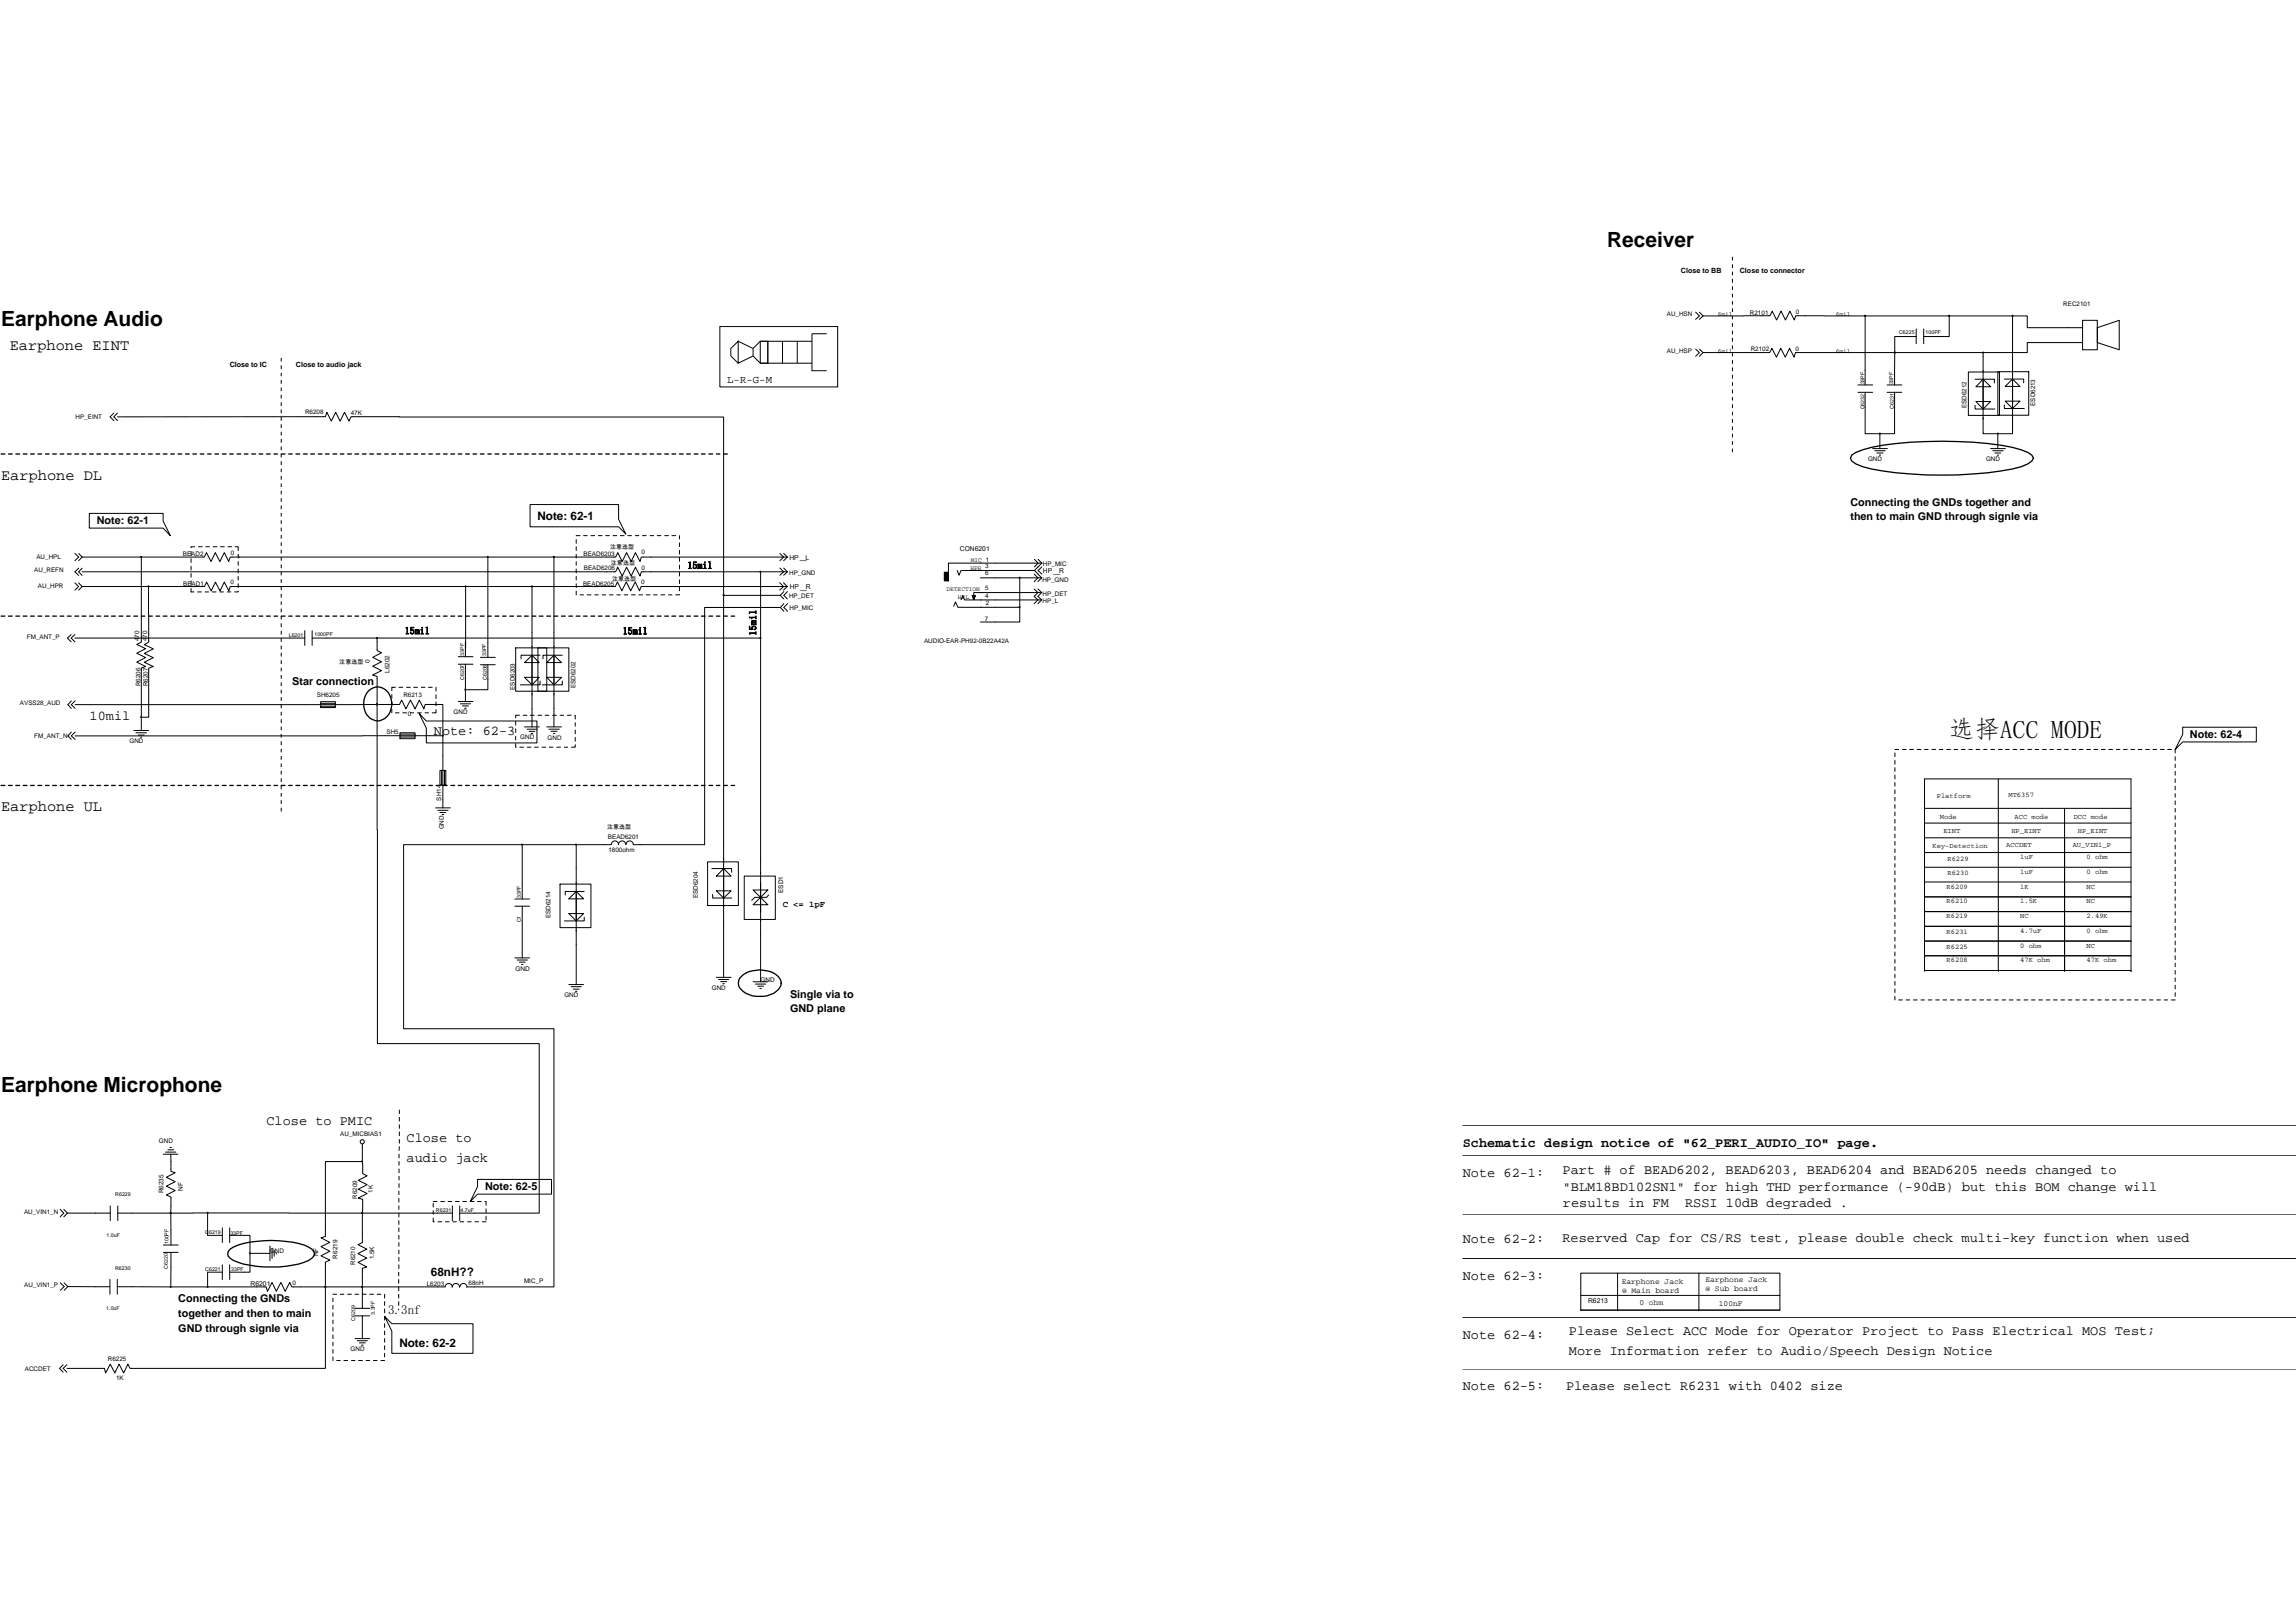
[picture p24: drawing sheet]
<svg xmlns="http://www.w3.org/2000/svg" width="297mm" height="210mm" viewBox="0 0 297 210" stroke-linecap="round" stroke-linejoin="round" font-family="sans-serif">
<defs><g id="words">
<text font-size="3.3" x="252.2" y="95.4">选择ACC MODE</text>
<g font-size="2.7">
<text x="207.9" y="31.9">Receiver</text>
<text x=".1" y="42.1">Earphone Audio</text>
<text x=".1" y="141.3">Earphone Microphone</text>
</g>
<g font-size="2">
<text x="1.3" y="45.3">Earphone EINT</text>
<text x=".1" y="62.1">Earphone DL</text>
<text x=".1" y="105">Earphone UL</text>
</g>
<g font-size="1.8">
<text x="11.6" y="93.2">10mil</text>
<text x="56.1" y="95.1">Note: 62-3</text>
<text x="34.5" y="145.6">Close to PMIC</text>
<text x="52.6" y="147.8">Close to</text>
<text x="189.2" y="148.4">Schematic design notice of &quot;62_PERI_AUDIO_IO&quot; page.</text>
<text x="52.6" y="150.3">audio jack</text>
<text x="189.2" y="152.2">Note 62-1:</text>
<text x="202.2" y="151.9">Part # of BEAD6202, BEAD6203, BEAD6204 and BEAD6205 needs changed to</text>
<text x="202.2" y="154.1">&quot;BLM18BD102SN1&quot; for high THD performance (-90dB) but this BOM change will</text>
<text x="189.2" y="160.8">Note 62-2:</text>
<text x="202.1" y="160.7">Reserved Cap for CS/RS test, please double check multi-key function when used</text>
<text x="202.2" y="156.2">results in FM</text>
<text x="218" y="156.2">RSSI 10dB degraded .</text>
<text x="189.2" y="165.6">Note 62-3:</text>
<text x="189.2" y="173.2">Note 62-4:</text>
<text x="203" y="172.8">Please Select ACC Mode for Operator Project to Pass Electrical MOS Test;</text>
<text x="189.2" y="179.9">Note 62-5:</text>
<text x="202.6" y="179.9">Please select R6231 with 0402 size</text>
<text x="203" y="175.3">More Information refer to Audio/Speech Design Notice</text>
</g>
<text font-size="1.7" x="50.2" y="170">3.3nf</text>
<g font-size="1.5">
<text x="69.5" y="67.3">Note: 62-1</text>
<text x="55.7" y="165.1">68nH??</text>
<text x="51.7" y="174.2">Note: 62-2</text>
</g>
<g font-size="1.4">
<text x="94.1" y="49.5">L-R-G-M</text>
<text x="239.4" y="65.5">Connecting the GNDs together and</text>
<text x="12.5" y="67.8">Note: 62-1</text>
<text x="239.4" y="67.3">then to main GND through signle via</text>
<text x="37.8" y="88.6">Star connection</text>
<text x="283.3" y="95.5">Note: 62-4</text>
<text x="102.2" y="129.1">Single via to</text>
<text x="102.2" y="131">GND plane</text>
<text x="62.8" y="154">Note: 62-5</text>
<text x="23.1" y="168.5">Connecting the GNDs</text>
<text x="23.1" y="170.4">together and then to main</text>
<text x="23.1" y="172.3">GND through signle via</text>
</g>
<g font-size="1.3">
<text x="88.9" y="73.6">15mil</text>
<text x="52.4" y="82">15mil</text>
<text x="80.6" y="82">15mil</text>
<text x="97.8" y="82.2" transform="rotate(-90 97.8 82.2)">15mil</text>
</g>
<text font-size="1.1" x="101.3" y="117.3">C &lt;= 1pF</text>
<g font-size="1">
<text x="209.8" y="166.2">Earphone Jack</text>
<text x="209.8" y="167.3">@ Main board</text>
<text x="220.6" y="165.9">Earphone Jack</text>
<text x="220.6" y="167.1">@ Sub board</text>
<text x="212.1" y="168.9">0 ohm</text>
<text x="222.4" y="168.9">100nF</text>
</g>
<g font-size=".9">
<text x="217.5" y="35.3">Close to BB</text>
<text x="225.1" y="35.3">Close to connector</text>
<text x="29.7" y="47.5">Close to IC</text>
<text x="38.3" y="47.5">Close to audio jack</text>
<text x="124.2" y="71.2">CON6201</text>
<text x="102.1" y="72.4">HP</text>
<text x="102.2" y="76.2">HP</text>
<text x="104.2" y="72.4">L</text>
<text x="104.2" y="76.2">R</text>
<text x="104.3" y="72.6" transform="rotate(-90 104.3 72.6)">︳</text>
<text x="104.3" y="76.4" transform="rotate(-90 104.3 76.4)">︳</text>
<text x="134.9" y="74.2">HP</text>
<text x="137" y="74.2">R</text>
<text x="137.1" y="74.4" transform="rotate(-90 137.1 74.4)">︳</text>
<text x="250.6" y="103.2">Platform</text>
<text x="251" y="106">Mode</text>
<text x="251.4" y="107.8">EINT</text>
<text x="259.8" y="103.1">MT6357</text>
<text x="260.2" y="107.8">HP_EINT</text>
<text x="260.6" y="105.9">ACC mode</text>
<text x="268.3" y="105.9">DCC mode</text>
<text x="268.8" y="107.8">HP_EINT</text>
<text x="250" y="109.7">Key-Detection</text>
<text x="251.9" y="113.2">R6230</text>
<text x="251.9" y="111.4">R6229</text>
<text x="259.6" y="109.5">ACCDET</text>
<text x="261.4" y="111.1">1uF</text>
<text x="261.4" y="113.1">1uF</text>
<text x="268.2" y="109.5">AU_VIN1_P</text>
<text x="270" y="111.1">0 ohm</text>
<text x="270" y="113.1">0 ohm</text>
<text x="251.8" y="115">R6209</text>
<text x="251.8" y="118.8">R6219</text>
<text x="251.8" y="116.9">R6210</text>
<text x="261.4" y="115">1K</text>
<text x="261.4" y="116.9">1.5K</text>
<text x="261.4" y="118.8">NC</text>
<text x="270" y="115">NC</text>
<text x="270" y="116.9">NC</text>
<text x="270" y="118.8">2.49K</text>
<text x="251.8" y="120.9">R6231</text>
<text x="251.8" y="122.8">R6225</text>
<text x="251.8" y="124.5">R6208</text>
<text x="261.4" y="124.5">47K ohm</text>
<text x="261.4" y="120.7">4.7uF</text>
<text x="261.4" y="122.6">0 ohm</text>
<text x="270" y="124.5">47K ohm</text>
<text x="270" y="120.7">0 ohm</text>
<text x="270" y="122.6">NC</text>
<text x="32.4" y="166.3">R6201</text>
<text x="205.5" y="168.5">R6213</text>
</g>
<g font-size=".8">
<text x="215.6" y="40.9">AU_HSN</text>
<text x="222.2" y="40.9">6mil</text>
<text x="226.4" y="40.7">R2101</text>
<text x="232.3" y="40.6">0</text>
<text x="237.5" y="40.9">6mil</text>
<text x="266.9" y="39.6">REC2101</text>
<text x="215.6" y="45.7">AU_HSP</text>
<text x="222.2" y="45.6">6mil</text>
<text x="226.5" y="45.5">R2102</text>
<text x="232.3" y="45.4">0</text>
<text x="237.5" y="45.6">6mil</text>
<text x="39.5" y="53.6">R6208</text>
<text x="45.4" y="53.7">47K</text>
<text x="254.4" y="52.8" transform="rotate(-90 254.4 52.8)">ESD6212</text>
<text x="263.3" y="52.5" transform="rotate(-90 263.3 52.5)">ESD6213</text>
<text x="9.8" y="54.2">HP_EINT</text>
<text x="241.7" y="59.6">GND</text>
<text x="256.9" y="59.6">GND</text>
<text x="23.7" y="71.9">BEAD2</text>
<text x="29.9" y="71.8">0</text>
<text x="75.5" y="71.9">BEAD6203</text>
<text x="78.9" y="71">注意选型</text>
<text x="83" y="71.7">0</text>
<text x="4.4" y="74.1">AU_REFN</text>
<text x="4.7" y="72.4">AU_HPL</text>
<text x="4.9" y="76.1">AU_HPR</text>
<text x="23.7" y="75.8">BEAD1</text>
<text x="29.8" y="75.6">0</text>
<text x="75.4" y="75.8">BEAD6205</text>
<text x="75.5" y="73.8">BEAD6206</text>
<text x="79" y="73.1">注意选型</text>
<text x="79.2" y="75.2">注意选型</text>
<text x="83" y="75.6">0</text>
<text x="83" y="73.7">0</text>
<text x="102.1" y="77.4">HP_DET</text>
<text x="102.1" y="74.4">HP_GND</text>
<text x="122.4" y="76.5">DETECTION</text>
<text x="123.9" y="77.5">HPL</text>
<text x="125.5" y="73.7">HPR</text>
<text x="125.6" y="72.7">MIC 1</text>
<text x="127.4" y="74.4">6</text>
<text x="127.4" y="76.4">5</text>
<text x="127.4" y="77.4">4</text>
<text x="127.4" y="73.5">3</text>
<text x="134.8" y="75.2">HP_GND</text>
<text x="134.9" y="77">HP_DET</text>
<text x="134.9" y="73.2">HP_MIC</text>
<text x="3.5" y="82.7">FM_ANT_P</text>
<text x="18" y="83" transform="rotate(-90 18 83)">470</text>
<text x="19" y="83" transform="rotate(-90 19 83)">470</text>
<text x="102.1" y="79">HP_MIC</text>
<text x="119.5" y="83.2">AUDIO-EAR-PH92-0B22A42A</text>
<text x="127.4" y="80.3">7</text>
<text x="127.5" y="78.3">2</text>
<text x="134.9" y="78">HP_L</text>
<text x="18.2" y="88.8" transform="rotate(-90 18.2 88.8)">R6206</text>
<text x="19.1" y="88.8" transform="rotate(-90 19.1 88.8)">R6207</text>
<text x="43.9" y="86">注意选型</text>
<text x="47.8" y="85.8" transform="rotate(-90 47.8 85.8)">0</text>
<text x="50.4" y="87.1" transform="rotate(-90 50.4 87.1)">L6202</text>
<text x="66.6" y="89.3" transform="rotate(-90 66.6 89.3)">ESD6203</text>
<text x="74.4" y="89.1" transform="rotate(-90 74.4 89.1)">ESD6202</text>
<text x="2.6" y="91.3">AVSS28_AUD</text>
<text x="4.4" y="95.4">FM_ANT_N</text>
<text x="41" y="90.1">SH6205</text>
<text x="50" y="95">SH5</text>
<text x="52.2" y="90.2">R6213</text>
<text x="52.8" y="92.7">0</text>
<text x="58.7" y="92.4">GND</text>
<text x="67.3" y="95.7">GND</text>
<text x="70.8" y="95.7">GND</text>
<text x="16.8" y="96.1">GND</text>
<text x="57.1" y="103.6" transform="rotate(-90 57.1 103.6)">SH14</text>
<text x="57.4" y="107.3" transform="rotate(-90 57.4 107.3)">GND</text>
<text x="78.5" y="107.3">注意选型</text>
<text x="78.7" y="108.5">BEAD6201</text>
<text x="78.7" y="110.3">1800ohm</text>
<text x="71.2" y="118.8" transform="rotate(-90 71.2 118.8)">ESD6214</text>
<text x="90.3" y="116.2" transform="rotate(-90 90.3 116.2)">ESD6204</text>
<text x="101.3" y="115.5" transform="rotate(-90 101.3 115.5)">ESD1</text>
<text x="66.7" y="125.7">GND</text>
<text x="73" y="129">GND</text>
<text x="92.1" y="128">GND</text>
<text x="98.4" y="127">GND</text>
<text x="20.6" y="147.9">GND</text>
<text x="44" y="146.9">AU_MICBIAS1</text>
<text x="21.1" y="154.4" transform="rotate(-90 21.1 154.4)">R6235</text>
<text x="23.7" y="154.1" transform="rotate(-90 23.7 154.1)">NF</text>
<text x="46.2" y="155.1" transform="rotate(-90 46.2 155.1)">R6209</text>
<text x="48.2" y="154.3" transform="rotate(-90 48.2 154.3)">1K</text>
<text x="3.1" y="157.1">AU_VIN1_N</text>
<text x="3.1" y="166.6">AU_VIN1_P</text>
<text x="34.9" y="162.2">GND</text>
<text x="37.8" y="166.3">0</text>
<text x="41.1" y="162.5" transform="rotate(-90 41.1 162.5)">NF</text>
<text x="43.7" y="162.8" transform="rotate(-90 43.7 162.8)">R6219</text>
<text x="45.9" y="163.7" transform="rotate(-90 45.9 163.7)">R6210</text>
<text x="48.4" y="162.9" transform="rotate(-90 48.4 162.9)">1.5K</text>
<text x="55.2" y="166.4">L6203</text>
<text x="60.6" y="166.2">68nH</text>
<text x="67.8" y="166">MIC_P</text>
<text x="3.2" y="177.3">ACCDET</text>
<text x="13.9" y="176.1">R6225</text>
<text x="15" y="178.6">1K</text>
<text x="45.4" y="174.8">GND</text>
</g>
<g font-size=".7">
<text x="245.7" y="43.3">C6225</text>
<text x="249.1" y="43.3">100PF</text>
<text x="241.2" y="53" transform="rotate(-90 241.2 53)">C6232</text>
<text x="241.2" y="49.7" transform="rotate(-90 241.2 49.7)">33PF</text>
<text x="244.9" y="49.7" transform="rotate(-90 244.9 49.7)">33PF</text>
<text x="245" y="52.9" transform="rotate(-90 245 52.9)">C6231</text>
<text x="37.4" y="82.4">L6201</text>
<text x="40.7" y="82.3">1000PF</text>
<text x="60" y="88" transform="rotate(-90 60 88)">C6207</text>
<text x="60" y="84.8" transform="rotate(-90 60 84.8)">33PF</text>
<text x="62.9" y="84.9" transform="rotate(-90 62.9 84.9)">33PF</text>
<text x="63" y="88" transform="rotate(-90 63 88)">C6208</text>
<text x="67.4" y="119.3" transform="rotate(-90 67.4 119.3)">C1</text>
<text x="67.4" y="116.2" transform="rotate(-90 67.4 116.2)">33PF</text>
<text x="14.9" y="154.8">R6229</text>
<text x="13.8" y="160">1.0uF</text>
<text x="21.8" y="161" transform="rotate(-90 21.8 161)">100PF</text>
<text x="26.6" y="159.6">C6219</text>
<text x="29.8" y="159.7">33PF</text>
<text x="56.4" y="156.8">R6231</text>
<text x="59.6" y="156.8">4.7uF</text>
<text x="14.9" y="164.3">R6230</text>
<text x="21.7" y="164.1" transform="rotate(-90 21.7 164.1)">C6220</text>
<text x="26.6" y="164.4">C6221</text>
<text x="29.9" y="164.4">33PF</text>
<text x="13.8" y="169.5">1.0uF</text>
<text x="45.9" y="170.9" transform="rotate(-90 45.9 170.9)">C6209</text>
<text x="48.5" y="170.1" transform="rotate(-90 48.5 170.1)">3.3PF</text>
</g>
</g></defs>
<g fill="none" stroke="#000" stroke-width=".13">
<path d="M224.1 33.2v.5M224.1 34.2v.5M224.1 35.1v.5M224.1 36.1v.5M224.1 37v.5M224.1 38v.5M224.1 39v.4M224.1 39.9v.5M14.7 53.4l-.5 .5 .5 .5M15.2 53.9h26.9l.2-.6 .6 1.2 .5-1.2 .6 1.2 .6-1.2 .5 1.2 .3-.6 48.2 .1v23M15.2 53.4l-.5 .5 .5 .5M36.4 46.3v.5"/>
<path d="M36.4 47.3v.5M36.4 48.2v.5M36.4 49.2v.5M36.4 50.1v.5M36.4 51.1v.5M36.4 52v.5M36.4 53v.5M36.4 54v.4M36.4 54.9v.5M36.4 55.9v.4M36.4 56.8v.5M36.4 57.8v.5"/>
<path d="M36.4 58.7v.5M36.4 59.7v.5M93.1 42.2h15.3v7.9h-15.3zM95.5 44.2l1.9 .9M97.4 46.1l1 .9M97.4 46.1l-1.9 .9v-2.8l-1 .9v1l1 .9M97.4 45.1v1M98.4 47h6.6M98.4 44.2h.9v2.8h-.9zM99.3 44.2v2.8M101.2 44.2v2.8M103.1 44.2v2.8"/>
<path d="M105 44.2h-6.6l-1 .9M107 43.2h-2v4.8h2M219.4 45.2l.5 .4-.5 .5M219.4 40.4l.5 .5-.5 .4M219.9 45.2l.4 .4M219.9 40.4l.4 .5M220.3 40.9h8.7l.3-.6 .5 1.1 .6-1.1 .6 1.1 .6-1.1 .5 1.1 .2-.5h9M220.3 45.6h8.7l.2-.5 .6 1.1 .6-1.1 .6 1.1 .5-1.1 .6 1.1 .2-.6h12.8v4.2M220.3 45.6l-.4 .5M220.3 40.9l-.4 .4M224.1 40.9v.4M224.1 41.8v.5"/>
<path d="M224.1 42.8v.5M224.1 43.7v.5M224.1 44.7v.5M224.1 45.6v.5M224.1 46.6v.5M224.1 47.5v.5M224.1 48.5v.5M224.1 49.4v.5M224.1 50.4v.5M224.1 51.4v.4M224.1 52.3v.5M224.1 53.3v.4"/>
<path d="M224.1 54.2v.5M224.1 55.2v.4M224.1 56.1v.5M224.1 57.1v.5M224.1 58v.5M240.4 50.8h1.9M240.4 49.8h1.9M241.3 50.8v5.3h1.9M241.3 40.9v8.9M241.3 40.9h10.9M242.3 58h1.9M242.5 58.3h1.4"/>
<path d="M242.8 58.6h.8M243.1 58.9h.2M244.1 50.8h1.9M244.1 49.8h1.9M245.1 50.8v5.3h-1.9v1.9M247.9 43.5h-2.8v2.1h11.5M247.9 42.6v1.9M248.9 42.6v1.9M254.7 48.1h4v5.6h-4zM255.5 52.4v.5h2.6M255.5 49.1h2.5v.5M255.6 51.9h1.9l-.9 1z"/>
<path d="M256.6 49.1l.9 .9h-1.9zM257.5 58h1.9M257.8 58.3h1.4M258.1 58.6h.7M258.4 58.9h.2M258.5 56.1v1.9M258.5 48.1h4v5.6h-4zM259.3 52.4v.5h2.6M259.3 49h2.5v.5M259.4 50l1-1 .9 1zM259.4 51.9h1.9l-.9 1zM260.4 40.9h-8.2v2.6h-3.3"/>
<path d="M260.4 40.9h1.9v1.5h7.1M260.4 40.9v15.2h-3.8v-10.5M269.4 41.4h1.9v3.9h-1.9zM269.4 44.3h-7.1v1.3h-5.7M271.3 42.4l2.9-1v3.9l-2.9-1zM9.7 71.6l.5 .5-.5 .4M9.7 75.4l.5 .5-.5 .4M10.2 73.5l-.5 .5 .5 .4M10.2 71.6l.4 .5M10.2 75.4l.4 .5M10.6 72.1h15.8l.3-.6 .6 1.1 .6-1.1 .5 1.1 .6-1.1 .6 1.1 .2-.5h41.9M10.6 73.5l-.4 .5 .4 .4"/>
<path d="M10.6 72.1l-.4 .4M10.6 75.9l-.4 .4M11.6 66.4h9.5v1l.9 1.9-.9-1h-9.5zM18.3 72.1v11l-.6 .3 1.1 .5-1.1 .6 1.1 .6-1.1 .6 1.1 .5-.5 .2v6.4M19.2 75.9v7.2l-.5 .3 1.1 .5-1.1 .6 1.1 .6-1.1 .6 1.1 .5-.6 .2v6.4h-.9v1.7M24.7 71.4v.4M24.7 72.3v.5M24.7 73.3v.4M24.7 74.2v.5M24.7 75.2v.4M24.7 76.1v.5h.4M25.2 70.7h-.5v.2"/>
<path d="M25.6 76.6h.5M25.7 70.7h.5M26.5 76.6h.5M26.6 70.7h.5M27.5 76.6h.5M27.6 70.7h.5M28.4 76.6h.5M28.5 70.7h.5M29.4 76.6h.5M29.5 70.7h.5M30.4 70.7h.4v.5M30.8 76.5v.1h-.5"/>
<path d="M30.8 71.7v.5M30.8 72.7v.4M30.8 73.6v.5M30.8 74.6v.4M30.8 75.5v.5M36.4 60.6v.5M36.4 61.6v.5M36.4 62.5v.5M36.4 63.5v.5M36.4 64.5v.4M36.4 65.4v.5M36.4 66.4v.4"/>
<path d="M36.4 67.3v.5M36.4 68.3v.4M36.4 69.2v.5M36.4 70.2v.4M36.4 71.1v.5M36.4 72.1v.4M36.4 73v.5M36.4 74v.4M36.4 74.9v.5M36.4 75.9v.4M36.4 76.8v.5M36.4 77.8v.5"/>
<path d="M36.4 78.7v.5M36.4 79.7v.5M60.2 75.9h-30.4l-.2 .6-.6-1.2-.5 1.2-.6-1.2-.6 1.2-.6-1.2-.2 .6h-15.9M60.2 75.9v9.1M60.2 75.9h8.6v18.1M63.1 72.1v12.9M68.6 65.3h11.4v1.9l1 1.9-1-.9h-11.4zM74.5 69.8v.5M74.5 70.7v.5M74.5 71.7v.5M74.5 72.7v.4M74.5 73.6v.5"/>
<path d="M74.5 74.6v.4M74.5 75.5v.5M74.5 76.5v.5M75 77h.5M75 69.3h-.5M75.5 69.3h.5M76 77h.5M76.5 69.3h.4M76.9 77h.5M77.4 69.3h.5M77.9 77h.5M78.4 69.3h.4"/>
<path d="M78.8 77h.5M79.3 69.3h.5M79.8 77h.5M80.3 69.3h.4M80.7 77h.5M81.2 69.3h.5M81.7 77h.5M82.2 69.3h.5M82.7 77h.4M83.1 69.3h.5M83.6 77h.5M84.1 69.3h.5"/>
<path d="M84.6 77h.4M85 69.3h.5M85.5 77h.5M86 69.3h.5M86.5 77h.4M86.9 69.3h.5M87.9 76.9l-.5 .1M87.9 69.3v.4M87.9 70.2v.5M87.9 71.2v.5M87.9 72.1v.5M87.9 73.1v.5"/>
<path d="M87.9 74v.5M87.9 75v.5M87.9 75.9v.5M93.6 77v49.4M93.6 77h7.3M98.4 74v8.5M100.9 75.4l.5 .5-.5 .4M100.9 71.6l.5 .5-.5 .4M100.9 73.5l.5 .5-.5 .4M100.9 77l.5 .5M101 78.6h-9.8v30.7h-9.2M101 78.6l.4 .5"/>
<path d="M101.4 75.4l.5 .5M101.4 71.6l.5 .5M101.4 73.5l.5 .5M101.4 78.1l-.4 .5M101.4 76.5l-.5 .5M101.9 75.9h-19l-.2 .5-.5-1.1-.6 1.1-.6-1.1-.5 1.1-.6-1.1-.3 .6h-10.8M101.9 75.9l-.5 .4M101.9 72.1h-18.9l-.2 .5-.6-1.1-.5 1.1-.6-1.1-.6 1.1-.6-1.1-.3 .6h-7.9v21.9M101.9 74h-18.9l-.2 .5-.6-1.1-.5 1.1-.6-1.1-.6 1.1-.6-1.1-.3 .6h-69M101.9 76.5l-.5 .5 .5 .5M101.9 72.1l-.5 .4M101.9 74l-.5 .4"/>
<path d="M101.9 78.1l-.5 .5 .5 .5M122.2 75.1h.5M122.2 75h.5M122.2 74.9h.5M122.2 74.8h.5M122.2 74.7h.5M122.2 74.6h.5M122.2 74.5h.5M122.2 74.4h.5M122.2 74.3h.5M122.2 74.2h.5M122.2 74.1h.5"/>
<path d="M122.2 74h.5v1.1h-.5zM122.2 74v1.1M122.3 74v1.1M122.4 74v1.1M122.5 74v1.1M122.6 74v1.1M123.4 78.4l.2-.5 .3 .7h3M123.8 73.8l.3 .6 .2-.6h2.6M124.3 77.6l.3-.5 .2 .5h2.1M125.8 77h.4l-.2 .6zM125.8 77.1h.4M125.9 77.3h.2"/>
<path d="M125.9 77.4h.2M125.9 77.5h.1M125.9 77v.4M126 77v.5M126.1 77l.1 .2h-.4l.1-.2M126.8 74.8h5.1v3.8h-5.1M126.8 76.7h8M126.8 77.6h7.9M126.8 73.8h7M126.8 72.9h8M126.9 76.7h-.9v.9M126.9 72.9h-4.2v2.3"/>
<path d="M131.9 78.6v1.9h-5.1M131.9 74.8h2.9M133.8 76.2l.5 .5-.5 .5 .5 .4-.5 .5M133.8 74.3l.5 .5-.5 .4M133.8 73.8l1 1M133.8 72.4l.5 .5-.5 .4M134.3 76.2l.5 .5M134.3 72.4l.5 .5M134.7 77.6l-.4 .5M134.8 76.7l-.5 .5 .4 .4M134.8 74.8l-.5 .4M134.8 73.3l-.5 .5 .5 .5"/>
<path d="M134.8 72.9l-1 .9M9.2 82.1l-.5 .4 .5 .5M9.2 94.7l-.4 .5 .4 .5M9.2 90.7l-.4 .5 .4 .5M9.7 82.1l-.5 .4 .5 .5M9.7 91.2l39.1-.1v43.9h21v22h-10.3M9.7 95.2h47.6v9.3M9.7 94.7l-.5 .5 .5 .5M9.7 90.7l-.5 .5 .5 .5M17.3 94.5h1.9M17.6 94.8h1.3M17.9 95.1h.8"/>
<path d="M18.2 95.4h.1M36.4 80.6v.5M36.4 81.6v.5M36.4 82.5v.5M36.4 83.5v.5M36.4 84.5v.4M36.4 85.4v.5M36.4 86.4v.4M36.4 87.3v.5M36.4 88.3v.5M36.4 89.2v.5M36.4 90.2v.5"/>
<path d="M36.4 91.1v.5M36.4 92.1v.5M36.4 93v.5M36.4 94v.5M36.4 95v.4M36.4 95.9v.5M36.4 96.9v.4M36.4 97.8v.5M36.4 98.8v.5M36.4 99.7v.5M39.4 81.6v1.9M39.4 82.5l-29.7 .1"/>
<path d="M40.4 81.6v1.9M41.5 90.8h1.9v.7h-1.9zM41.5 91.2h.1M41.5 91.4h1.9M41.5 91h1.9M48.8 91.1h.1M48.8 91.1h2.9l.3-.5 .5 1.1 .6-1.1 .6 1.1 .5-1.1 .6 1.1 .2-.6h2.3v4.1M48.8 82.5v1.7l.6 .3-1.2 .5 1.2 .6-1.2 .6 1.2 .6-1.2 .5 .6 .2v3.6M48.8 82.5h-8.4M48.8 82.5h49.6v44.5M50.7 89.9v.4M50.7 90.8v.5"/>
<path d="M50.7 91.8v.4M51.2 92.2h.4M51.2 88.9h-.5v.5M51.6 88.9h.5M51.7 94.8h2v.8h-2zM51.7 95.2h.1M51.7 95.4h2M51.7 95h2M52.1 92.2h.5M52.6 88.9h.5M53.1 92.2h.4M53.5 88.9h.5"/>
<path d="M54 92.2h.5M54.2 92.3l1 1h14.3v2.8h-14.3v-1.9zM54.5 88.9h.5M55 92.2h.4M55.4 88.9h.5M56.4 91.8v.4h-.5M56.4 88.9v.5M56.4 89.9v.5M56.4 90.8v.5M56.9 99.7h.8v1.9h-.8zM57.1 99.7v1.9M57.5 99.7v1.9"/>
<path d="M59.3 85.9h1.9M59.3 85h1.9M59.3 90.8h1.9M59.6 91.1h1.3M59.8 91.3h.8M60.1 91.6h.2M60.2 85.9v4.9M62.2 86h1.9M62.2 85h1.9M63.1 86v3.2h-2.9M66.7 83.8h4v5.6h-4zM66.7 93.3v.5"/>
<path d="M66.7 94.3v.5M66.7 95.3v.4M66.7 96.2l.1 .5M67.2 92.5h-.5v.4M67.2 96.7h.5M67.7 92.5h.5M67.9 85.7l.9-.9 1 .9zM67.9 87.6h1.9l-1 1zM67.9 94h1.9M68.2 94.3h1.3M68.2 96.7h.5M68.4 94.6h.8"/>
<path d="M68.6 92.5h.5M68.7 94.9h.2M69.1 96.7h.5M69.6 83.8h4v5.6h-4zM69.6 92.5h.5M69.9 84.8h-2.5v.4M69.9 88.1v.5h-2.6M70.1 96.7h.5M70.5 92.5h.5M70.7 87.6h1.9l-.9 1zM70.7 94h1.9M71 94.3h1.4"/>
<path d="M71.1 96.7h.4M71.3 94.6h.8M71.5 92.5h.5M71.6 94.9h.2M71.7 84.8l.9 .9h-1.9zM72 96.7h.5M72.5 92.5h.4M72.7 84.8h-2.5v.4M72.7 88.1v.5h-2.6M73 96.7h.4M73.4 92.5h.5M74.4 92.5v.5"/>
<path d="M74.4 96.4v.3h-.5M74.4 93.5v.5M74.4 94.4v.5M74.4 95.4v.5M245.1 97.4v.5M245.1 98.4v.5M245.1 99.3v.5M245.1 97h.5M246.1 97h.5M247.1 97h.4M248 97h.5M249 97h.4"/>
<path d="M249.9 97h.5M250.9 97h.5M251.8 97h.5M252.8 97h.5M253.7 97h.5M254.7 97h.5M255.6 97h.5M256.6 97h.5M257.6 97h.4M258.5 97h.5M259.5 97h.4M260.4 97h.5"/>
<path d="M261.4 97h.4M262.3 97h.5M263.3 97h.5M264.2 97h.5M265.2 97h.5M266.1 97h.5M267.1 97h.5M268.1 97h.4M269 97h.5M270 97h.4M270.9 97h.5M271.9 97h.4"/>
<path d="M272.8 97h.5M273.8 97h.5M274.7 97h.5M275.7 97h.5M276.6 97h.5M277.6 97h.5M278.5 97h.5M279.5 97h.5M280.4 97h.5M281.4 97v.4M281.4 97.9v.5M281.4 98.9v.4"/>
<path d="M281.4 99.8v.5M282.4 94.1h9.5v1.9h-9.5l-1 1 1-2zM36.4 100.7v.5M36.4 101.6v.5M36.4 102.6v.5M36.4 103.5v.5M36.4 104.5v.5M56.4 104.5h1.9M56.6 104.8h1.4M56.9 105.1h.8M57.2 105.4h.2M57.3 101.6h.1"/>
<path d="M66.6 117.2h1.9M66.6 116.3h1.9M67.6 109.3h6.9M67.6 116.3v-7h-15.4v23.8h19.5v33.4h-11.3M67.6 117.2v6.7M72.5 114.4h4v5.6h-4zM73.6 118.2h1.9l-1 .9zM74.5 115.3l1 1h-1.9zM75.6 115.3h-2.5v.5M75.6 118.7v.4h-2.6M79.1 109.3h-4.6v18.1M79.1 109.2a.46 .46 0 0 1 .5-.4 .46 .46 0 0 1 .4 .5"/>
<path d="M80 109.2a.46 .46 0 0 1 .5-.4 .46 .46 0 0 1 .4 .5M81 109.2a.46 .46 0 0 1 .5-.4 .46 .46 0 0 1 .4 .5M91.5 111.5h4v5.7h-4zM92.1 112.4h2.6v.5M92.2 115.7v.5h2.5M92.7 115.3h1.9l-1 .9zM93.6 112.4l1 .9h-1.9zM96.3 113.3h4v5.7h-4zM97.4 117.1l1-1 .9 1zM97.4 115.1h1.9l-.9 1zM99.4 115.8l-.2 .3h-1.6l-.3 .4M245.1 100.3v.5"/>
<path d="M245.1 101.2v.5M245.1 102.2v.5M245.1 103.1v.5M245.1 104.1v.5M245.1 105.1v.4M245.1 106v.5M245.1 107v.4M245.1 107.9v.5M245.1 108.9v.4M245.1 109.8v.5M245.1 110.8v.5M245.1 111.7v.5"/>
<path d="M245.1 112.7v.5M245.1 113.6v.5M245.1 114.6v.5M245.1 115.5v.5M245.1 116.5v.5M245.1 117.5v.4M245.1 118.4v.5M245.1 119.4v.4M249 112.2h26.7M249 114.1h26.7M249 116h26.7M249 117.9h26.7"/>
<path d="M249 119.8h26.7M249 110.3h26.7M249 106.5h26.7M249 108.4h26.7M249 104.6h26.7M258.5 100.8v24.9M267.1 104.6v21.1M281.4 100.8v.4M281.4 101.7v.5M281.4 102.7v.4M281.4 103.6v.5M281.4 104.6v.5"/>
<path d="M281.4 105.5v.5M281.4 106.5v.5M281.4 107.4v.5M281.4 108.4v.5M281.4 109.3v.5M281.4 110.3v.5M281.4 111.3v.4M281.4 112.2v.5M281.4 113.2v.4M281.4 114.1v.5M281.4 115.1v.4M281.4 116v.5"/>
<path d="M281.4 117v.5M281.4 117.9v.5M281.4 118.9v.5M281.4 119.8v.5M66.6 123.9h1.9M66.9 124.2h1.3M67.2 124.5h.7M67.5 124.8h.2M73.6 127.4h1.9M73.9 127.7h1.3M74.2 128h.7M74.4 128.2h.3"/>
<path d="M92.7 126.4h1.9M93 126.7h1.3M93.2 127h.8M93.5 127.3h.2M97.4 127h1.9M97.7 127.3h1.4M98 127.6h.8M98.3 127.9h.2M245.1 120.3v.5M245.1 121.3v.5M245.1 122.2v.5M245.1 123.2v.5"/>
<path d="M245.1 124.1v.5M245.1 125.1v.5M245.1 126v.5M245.1 127v.5M245.1 128v.4M245.1 128.9v.5M245.6 129.4h.5M246.6 129.4h.5M247.5 129.4h.5M248.5 129.4h.5M249 121.8h26.7M249 123.7h26.7"/>
<path d="M249 125.6h26.7M249 125.7v-24.9h26.7v24.9M249.4 129.4h.5M250.4 129.4h.5M251.4 129.4h.4M252.3 129.4h.5M253.3 129.4h.4M254.2 129.4h.5M255.2 129.4h.4M256.1 129.4h.5M257.1 129.4h.5M258 129.4h.5"/>
<path d="M259 129.4h.5M259.9 129.4h.5M260.9 129.4h.5M261.8 129.4h.5M262.8 129.4h.5M263.8 129.4h.4M264.7 129.4h.5M265.7 129.4h.4M266.6 129.4h.5M267.6 129.4h.5M268.5 129.4h.5M269.5 129.4h.5"/>
<path d="M270.4 129.4h.5M271.4 129.4h.5M272.3 129.4h.5M273.3 129.4h.5M274.3 129.4h.4M275.2 129.4h.5M275.7 125.6h.1M276.2 129.4h.4M277.1 129.4h.5M278.1 129.4h.4M279 129.4h.5M280 129.4h.4"/>
<path d="M280.9 129.4h.5M281.4 120.8v.5M281.4 121.8v.4M281.4 122.7v.5M281.4 123.7v.4M281.4 124.6v.5M281.4 125.6v.4M281.4 126.5v.5M281.4 127.5v.5M281.4 128.4v.5M7.8 156.5l.5 .5-.5 .4M8.3 156.5l.4 .5"/>
<path d="M8.7 157h5.6M8.7 157l-.4 .4M14.3 156v1.9M15.2 156v1.9M21.1 149.3h1.9M21.4 149.1h1.4M21.7 148.8h.8M22 148.5h.2M22.1 149.3v2.3l.6 .1-1.2 .6 1.2 .6-1.2 .6 1.2 .5-1.2 .6 .6 .3v2.1M22.1 157l4.8-.1v2.9h1.9M22.1 157v4.1M22.1 157h-6.9"/>
<path d="M26.9 156.9l31.6 .1M28.8 158.9v1.9M29.7 158.9v1.9M29.7 159.8h2.6v4.8h-2.6M46.9 148v2.3M51.6 154.1v.5M51.6 155v.5M51.6 156v.5M51.6 157v.4M51.6 157.9v.5M51.6 158.9v.4M51.6 159.8v.5"/>
<path d="M51.6 149.3v.5M51.6 150.3v.4M51.6 151.2v.5M51.6 152.2v.5M51.6 153.1v.5M51.7 143.6v.5M51.7 144.5v.5M51.7 145.5v.5M51.7 146.5v.4M51.7 147.4v.5M51.7 148.4l-.1 .4M56 155.7v.5"/>
<path d="M56 156.6v.5M56 157.6v.5h.2M56 155.4h.5M56.7 158.1h.4M57 155.4h.5M57.6 158.1h.5M58 155.4h.4M58.5 156v1.9M58.6 158.1h.5M58.9 155.4h.5M59.5 156v1.9M59.5 158.1h.5"/>
<path d="M59.9 155.4h.4M60.5 158.1h.5M60.8 155.4h.5M61.4 158.1h.5M61.8 155.4h.4M61.8 152.6h9.5v1.9h-9.5l-.9 .9 .9-1.9zM62.4 158.1h.5M62.7 155.4h.2v.5M62.9 156.4v.5M62.9 157.4v.4M189.2 157.1h107.8M189.2 149.5h107.8"/>
<path d="M189.2 145.6h107.8M7.8 166l.5 .5-.5 .4M8.2 176.6l-.5 .4 .5 .5M8.3 166l.5 .5M8.7 176.6l-.5 .4 .5 .5M8.8 166.5h5.4M8.8 166.5l-.5 .4M14.2 165.5v1.9M15.2 166.5h6.9M15.2 165.5v1.9M21.1 161.1h1.9M21.1 162h1.9"/>
<path d="M22.1 166.5h12.3l.2 .6 .6-1.2 .5 1.2 .6-1.2 .6 1.2 .6-1.2 .3 .6h9.1M22.1 162v4.5M28.8 164.6h-1.9v1.9M28.8 163.6v1.9M29.7 163.6v1.9M32.3 162.2h2.6M34.9 161.2v1.9M35.2 161.5v1.3M35.5 161.8v.7M35.7 162.1v.1M43.1 167.9v.5M43.1 168.9v.5"/>
<path d="M43.1 169.8v.5M43.1 170.8v.5M43.1 171.7v.5M43.1 172.7v.5M43.1 173.7v.4M43.1 174.6v.5M43.1 175.6v.4M43.1 167.4h.5M43.6 176h.4M44 167.4h.5M44.5 176h.5M45 167.4h.5"/>
<path d="M45.5 176h.4M45.9 167.4h.5M45.9 170.2h1.9M45.9 169.3h1.9M45.9 173.2h1.9M46.2 173.5h1.3M46.4 176h.5M46.5 173.7h.8M46.8 174h.2M46.9 166.5v-2.4l.6-.2-1.2-.6 1.2-.5-1.2-.6 1.2-.6-1.2-.6 .6-.2v-4.4v-1.2l-.5-.2 1.1-.6-1.1-.5 1.1-.6-1.1-.6 1.1-.6-.6-.3v-1.5h-4.8v9.7l-.6 .1 1.2 .6-1.2 .6 1.2 .6-1.2 .6 1.2 .5-.6 .3v13.7h-25.3l-.3-.5-.5 1.1-.6-1.1-.5 1.1-.6-1.1-.6 1.1-.2-.6h-4.8M46.9 166.5v2.8M46.9 166.5h10.7"/>
<path d="M46.9 167.4h.5M46.9 170.2v3M47.4 176h.4M47.8 167.4h.5M48.3 176h.5M48.8 167.4h.5M49.3 176h.5M49.8 167.4v.5M49.8 168.4v.5M49.8 169.4v.4M49.8 170.3v.5M49.8 171.3v.4"/>
<path d="M49.8 172.2v.5M49.8 173.2v.5M49.8 174.1v.5M49.8 175.1v.5M49.8 170.3l.9 1h10.5v3.8h-10.5v-2.9zM51.6 164.6v.5M51.6 165.5v.5M51.6 166.5v.5M51.6 167.4v.5M51.6 168.4v.5M51.6 169.4v.1M51.6 160.8v.4"/>
<path d="M51.6 161.7v.5M51.6 162.7v.5M51.6 163.6v.5M57.6 166.5a.45 .45 0 0 1 .5-.4 .45 .45 0 0 1 .4 .4M58.5 166.5a.46 .46 0 0 1 .5-.4 .46 .46 0 0 1 .4 .4M59.5 166.5a.45 .45 0 0 1 .5-.4 .45 .45 0 0 1 .4 .4M189.2 162.8h107.8M189.2 170.4h107.8M189.2 177.1h107.8M204.5 164.7h25.8v4.8h-25.8zM204.5 167.6h25.8M204.5 169.5h25.8"/>
<path d="M209.3 164.7v4.9M219.8 164.7v4.9"/>
<circle cx="46.9" cy="147.7" r=".27"/>
</g>
<g fill="none" stroke="#000" stroke-width=".17">
<path d="M.1 58.7h.5M1.1 58.7h.5M2 58.7h.5M3 58.7h.5M4 58.7h.4M4.9 58.7h.5M5.9 58.7h.4M6.8 58.7h.5M7.8 58.7h.5M8.7 58.7h.5M9.7 58.7h.5M10.6 58.7h.5"/>
<path d="M11.6 58.7h.5M12.5 58.7h.5M13.5 58.7h.5M14.4 58.7h.5M15.4 58.7h.5M16.4 58.7h.4M17.3 58.7h.5M18.3 58.7h.4M19.2 58.7h.5M20.2 58.7h.5M21.1 58.7h.5M22.1 58.7h.5"/>
<path d="M23 58.7h.5M24 58.7h.5M25 58.7h.4M25.9 58.7h.5M26.9 58.7h.4M27.8 58.7h.5M28.8 58.7h.4M29.7 58.7h.5M30.7 58.7h.5M31.6 58.7h.5M32.6 58.7h.5M33.5 58.7h.5"/>
<path d="M34.5 58.7h.5M35.5 58.7h.4M36.4 58.7h.5M37.4 58.7h.4M38.3 58.7h.5M39.3 58.7h.4M40.2 58.7h.5M41.2 58.7h.5M42.1 58.7h.5M43.1 58.7h.5M44 58.7h.5M45 58.7h.5"/>
<path d="M45.9 58.7h.5M46.9 58.7h.5M47.8 58.7h.5M48.8 58.7h.5M49.8 58.7h.4M50.7 58.7h.5M51.7 58.7h.4M52.6 58.7h.5M53.6 58.7h.4M54.5 58.7h.5M55.5 58.7h.4M56.4 58.7h.5"/>
<path d="M57.4 58.7h.4M58.3 58.7h.5M59.3 58.7h.5M60.2 58.7h.5M61.2 58.7h.5M62.1 58.7h.5M63.1 58.7h.5M64 58.7h.5M65 58.7h.5M66 58.7h.4M66.9 58.7h.5M67.9 58.7h.4"/>
<path d="M68.8 58.7h.5M69.8 58.7h.4M70.7 58.7h.5M71.7 58.7h.5M72.6 58.7h.5M73.6 58.7h.5M74.5 58.7h.5M75.5 58.7h.5M76.5 58.7h.4M77.4 58.7h.5M78.4 58.7h.4M79.3 58.7h.5"/>
<path d="M80.3 58.7h.4M81.2 58.7h.5M82.2 58.7h.5M83.1 58.7h.5M84.1 58.7h.5M85 58.7h.5M86 58.7h.5M86.9 58.7h.5M87.9 58.7h.5M88.8 58.7h.5M89.8 58.7h.5M90.7 58.7h.5"/>
<path d="M91.7 58.7h.5M92.7 58.7h.4M93.6 58.7h.5M239.6 58.9a9.4 9.4 0 0 1 4-1.3 54.9 54.9 0 0 1 16.7 .3l2 .6 .6 .4 .2 .4-.2 .3-.6 .4a16.7 16.7 0 0 1-5.1 1.2 49.7 49.7 0 0 1-16.2-.8l-.9-.4-.5-.4-.2-.3zM.1 79.7h.5M1.1 79.7h.5M2 79.7h.5M3 79.7h.5M4 79.7h.4M4.9 79.7h.5M5.9 79.7h.4M6.8 79.7h.5"/>
<path d="M7.8 79.7h.5M8.7 79.7h.5M9.7 79.7h.5M10.6 79.7h.5M11.6 79.7h.5M12.5 79.7h.5M13.5 79.7h.5M14.4 79.7h.5M15.4 79.7h.5M16.4 79.7h.4M17.3 79.7h.5M18.3 79.7h.4"/>
<path d="M19.2 79.7h.5M20.2 79.7h.5M21.1 79.7h.5M22.1 79.7h.5M23 79.7h.5M24 79.7h.5M25 79.7h.4M25.9 79.7h.5M26.9 79.7h.4M27.8 79.7h.5M28.8 79.7h.4M29.7 79.7h.5"/>
<path d="M30.7 79.7h.5M31.6 79.7h.5M32.6 79.7h.5M33.5 79.7h.5M34.5 79.7h.5M35.5 79.7h.4M36.4 79.7h.5M37.4 79.7h.4M38.3 79.7h.5M39.3 79.7h.4M40.2 79.7h.5M41.2 79.7h.5"/>
<path d="M42.1 79.7h.5M43.1 79.7h.5M44 79.7h.5M45 79.7h.5M45.9 79.7h.5M46.9 79.7h.5M47.8 79.7h.5M48.8 79.7h.5M49.8 79.7h.4M50.7 79.7h.5M51.7 79.7h.4M52.6 79.7h.5"/>
<path d="M53.6 79.7h.4M54.5 79.7h.5M55.5 79.7h.4M56.4 79.7h.5M57.4 79.7h.4M58.3 79.7h.5M59.3 79.7h.5M60.2 79.7h.5M61.2 79.7h.5M62.1 79.7h.5M63.1 79.7h.5M64 79.7h.5"/>
<path d="M65 79.7h.5M66 79.7h.4M66.9 79.7h.5M67.9 79.7h.4M68.8 79.7h.5M69.8 79.7h.4M70.7 79.7h.5M71.7 79.7h.5M72.6 79.7h.5M73.6 79.7h.5M74.5 79.7h.5M75.5 79.7h.5"/>
<path d="M76.5 79.7h.4M77.4 79.7h.5M78.4 79.7h.4M79.3 79.7h.5M80.3 79.7h.4M81.2 79.7h.5M82.2 79.7h.5M83.1 79.7h.5M84.1 79.7h.5M85 79.7h.5M86 79.7h.5M86.9 79.7h.5"/>
<path d="M87.9 79.7h.5M88.8 79.7h.5M89.8 79.7h.5M90.7 79.7h.5M91.7 79.7h.5M92.7 79.7h.4M93.6 79.7h.5M94.6 79.7h.4M47.7 89.4a1.69 1.69 0 0 1 1.7-.4 1.69 1.69 0 0 1 1.2 1.3 2.19 2.19 0 0 1-1.8 3 2.23 2.23 0 0 1-1.5-3.3zM.1 101.6h.5M1.1 101.6h.5M2 101.6h.5"/>
<path d="M3 101.6h.5M4 101.6h.4M4.9 101.6h.5M5.9 101.6h.4M6.8 101.6h.5M7.8 101.6h.5M8.7 101.6h.5M9.7 101.6h.5M10.6 101.6h.5M11.6 101.6h.5M12.5 101.6h.5M13.5 101.6h.5"/>
<path d="M14.4 101.6h.5M15.4 101.6h.5M16.4 101.6h.4M17.3 101.6h.5M18.3 101.6h.4M19.2 101.6h.5M20.2 101.6h.5M21.1 101.6h.5M22.1 101.6h.5M23 101.6h.5M24 101.6h.5M25 101.6h.4"/>
<path d="M25.9 101.6h.5M26.9 101.6h.4M27.8 101.6h.5M28.8 101.6h.4M29.7 101.6h.5M30.7 101.6h.5M31.6 101.6h.5M32.6 101.6h.5M33.5 101.6h.5M34.5 101.6h.5M35.5 101.6h.4M36.4 101.6h.5"/>
<path d="M37.4 101.6h.4M38.3 101.6h.5M39.3 101.6h.4M40.2 101.6h.5M41.2 101.6h.5M42.1 101.6h.5M43.1 101.6h.5M44 101.6h.5M45 101.6h.5M45.9 101.6h.5M46.9 101.6h.5M47.8 101.6h.5"/>
<path d="M48.8 101.6h.5M49.8 101.6h.4M50.7 101.6h.5M51.7 101.6h.4M52.6 101.6h.5M53.6 101.6h.4M54.5 101.6h.5M55.5 101.6h.4M56.4 101.6h.5M57.4 101.6h.4M58.3 101.6h.5M59.3 101.6h.5"/>
<path d="M60.2 101.6h.5M61.2 101.6h.5M62.1 101.6h.5M63.1 101.6h.5M64 101.6h.5M65 101.6h.5M66 101.6h.4M66.9 101.6h.5M67.9 101.6h.4M68.8 101.6h.5M69.8 101.6h.4M70.7 101.6h.5"/>
<path d="M71.7 101.6h.5M72.6 101.6h.5M73.6 101.6h.5M74.5 101.6h.5M75.5 101.6h.5M76.5 101.6h.4M77.4 101.6h.5M78.4 101.6h.4M79.3 101.6h.5M80.3 101.6h.4M81.2 101.6h.5M82.2 101.6h.5"/>
<path d="M83.1 101.6h.5M84.1 101.6h.5M85 101.6h.5M86 101.6h.5M86.9 101.6h.5M87.9 101.6h.5M88.8 101.6h.5M89.8 101.6h.5M90.7 101.6h.5M91.7 101.6h.5M92.7 101.6h.4M93.6 101.6h.5"/>
<path d="M94.6 101.6h.4M95.9 126.3a3.8 3.8 0 0 1 3.8-.6 1.69 1.69 0 0 1 1.3 1.8 2.69 2.69 0 0 1-2.7 1.4 2.69 2.69 0 0 1-2.7-1.4 1.16 1.16 0 0 1 .3-1.2zM29.8 161.6a8.3 8.3 0 0 1 4.3-1.1 13.7 13.7 0 0 1 5.8 .9 .89 .89 0 0 1 .7 1.1 3.7 3.7 0 0 1-2.7 1.2 14.3 14.3 0 0 1-7.7-.6 .86 .86 0 0 1-.7-1.2z"/>
</g>
<g fill="#000" stroke="#000" stroke-width=".13">
<path d="M241.2 40.8l.2 .1h-.1z" fill-rule="evenodd"/>
<path d="M243.1 56h.1v.1h-.1z" fill-rule="evenodd"/>
<path d="M245.1 45.6l.1 .1z" fill-rule="evenodd"/>
<path d="M245.1 45.6l.1 .1z" fill-rule="evenodd"/>
<path d="M252.1 40.8l.1 .1z" fill-rule="evenodd"/>
<path d="M256.5 45.6l.1 .1z" fill-rule="evenodd"/>
<path d="M258.4 56l.1 .1v.1z" fill-rule="evenodd"/>
<path d="M260.3 40.8l.1 .1z" fill-rule="evenodd"/>
<path d="M18.2 72l.1 .1z" fill-rule="evenodd"/>
<path d="M19.1 75.8l.2 .1h-.1z" fill-rule="evenodd"/>
<path d="M60.2 75.8l.1 .1z" fill-rule="evenodd"/>
<path d="M63 72l.1 .1z" fill-rule="evenodd"/>
<path d="M68.8 75.8v.1z" fill-rule="evenodd"/>
<path d="M71.6 72l.1 .1z" fill-rule="evenodd"/>
<path d="M93.5 77h.2l-.1 .1z" fill-rule="evenodd"/>
<path d="M98.3 73.9l.1 .1z" fill-rule="evenodd"/>
<path d="M131.9 78.5v.1z" fill-rule="evenodd"/>
<path d="M131.9 74.7v.1z" fill-rule="evenodd"/>
<path d="M18.2 92.7l.1 .1z" fill-rule="evenodd"/>
<path d="M48.7 82.5l.1 .1z" fill-rule="evenodd"/>
<path d="M48.7 91.1l.1 .1z" fill-rule="evenodd"/>
<path d="M48.7 91.1l.1 .1z" fill-rule="evenodd"/>
<path d="M57.2 95.1l.2 .1h-.1z" fill-rule="evenodd"/>
<path d="M60.1 89.2h.2l-.1 .1z" fill-rule="evenodd"/>
<path d="M98.3 82.5l.1 .1z" fill-rule="evenodd"/>
<path d="M67.5 109.2l.1 .1z" fill-rule="evenodd"/>
<path d="M74.5 109.2l.1 .1z" fill-rule="evenodd"/>
<path d="M22 156.9l.1 .1z" fill-rule="evenodd"/>
<path d="M22 156.9l.1 .1z" fill-rule="evenodd"/>
<path d="M26.8 156.9h.1v.1z" fill-rule="evenodd"/>
<path d="M46.8 150.2l.1 .1z" fill-rule="evenodd"/>
<path d="M46.8 156.9l.1 .1z" fill-rule="evenodd"/>
<path d="M46.8 156.9l.1 .1z" fill-rule="evenodd"/>
<path d="M22 166.4l.1 .1z" fill-rule="evenodd"/>
<path d="M26.8 166.4l.1 .1z" fill-rule="evenodd"/>
<path d="M32.3 162.1l.1 .1z" fill-rule="evenodd"/>
<path d="M42 166.4l.1 .1z" fill-rule="evenodd"/>
<path d="M42 166.4l.1 .1z" fill-rule="evenodd"/>
<path d="M46.8 166.4l.1 .1z" fill-rule="evenodd"/>
<path d="M46.8 166.4l.1 .1z" fill-rule="evenodd"/>
</g>
<use href="#words"/>
</svg>
